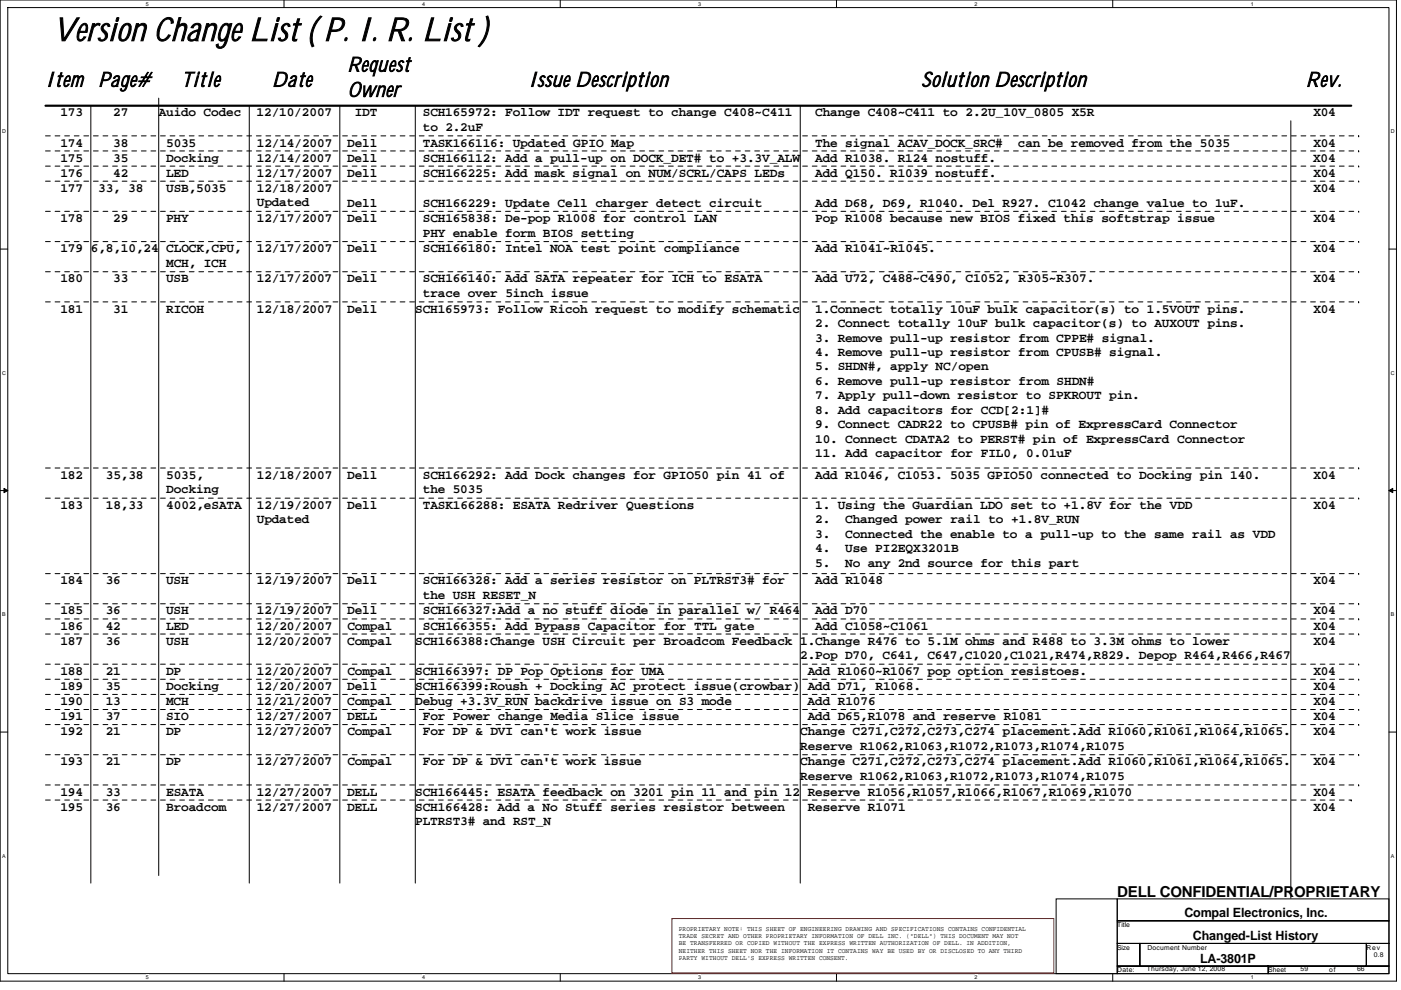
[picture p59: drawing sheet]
<svg xmlns="http://www.w3.org/2000/svg" width="297mm" height="210mm" viewBox="0 0 297 210" stroke-linecap="round" stroke-linejoin="round" font-family="sans-serif">
<defs><g id="words">
<text font-size="6.9" x="11.3" y="8.7">Version Change List ( P. I. R. List )</text>
<g font-size="4.3">
<text x="73.7" y="15.2">Request</text>
<text x="9.6" y="18.4">Item Page#</text>
<text x="38.5" y="18.4">Title</text>
<text x="57.7" y="18.4">Date</text>
<text x="73.7" y="20.5">Owner</text>
<text x="112" y="18.4">Issue Description</text>
<text x="195.3" y="18.4">Solution Description</text>
<text x="276.9" y="18.4">Rev.</text>
</g>
<text font-size="3.2" x="236.9" y="190.2">DELL CONFIDENTIAL/PROPRIETARY</text>
<g font-size="2.7">
<text x="12.8" y="24.7">173</text>
<text x="24" y="24.7">27</text>
<text x="33.7" y="24.7">Auido Codec</text>
<text x="54.4" y="24.7">12/10/2007</text>
<text x="75.3" y="24.7">IDT</text>
<text x="89.7" y="24.7">SCH165972: Follow IDT request to change C408~C411</text>
<text x="89.7" y="27.7">to 2.2uF</text>
<text x="172.9" y="24.7">Change C408~C411 to 2.2U_10V_0805 X5R</text>
<text x="278.5" y="24.7">X04</text>
<text x="12.8" y="31.1">174</text>
<text x="12.8" y="34.3">175</text>
<text x="24" y="31.1">38</text>
<text x="24" y="34.3">35</text>
<text x="35.2" y="31.1">5035</text>
<text x="35.3" y="34.3">Docking</text>
<text x="54.4" y="34.3">12/14/2007</text>
<text x="54.5" y="31.1">12/14/2007</text>
<text x="73.6" y="34.3">Dell</text>
<text x="73.6" y="31.1">Dell</text>
<text x="89.7" y="31.1">TASK166116: Updated GPIO Map</text>
<text x="89.7" y="34.3">SCH166112: Add a pull-up on DOCK_DET# to +3.3V_ALW</text>
<text x="172.9" y="31.1">The signal ACAV_DOCK_SRC#</text>
<text x="172.9" y="34.3">Add R1038. R124 nostuff.</text>
<text x="215.8" y="31.1">can be removed from the 5035</text>
<text x="278.4" y="34.3">X04</text>
<text x="278.5" y="31.1">X04</text>
<text x="12.8" y="40.7">177</text>
<text x="12.8" y="37.5">176</text>
<text x="20.8" y="40.7">33, 38</text>
<text x="24" y="37.5">42</text>
<text x="35.3" y="37.5">LED</text>
<text x="35.3" y="40.7">USB,5035</text>
<text x="54.5" y="40.7">12/18/2007</text>
<text x="54.5" y="37.5">12/17/2007</text>
<text x="73.6" y="37.5">Dell</text>
<text x="89.7" y="37.5">SCH166225: Add mask signal on NUM/SCRL/CAPS LEDs</text>
<text x="172.9" y="37.5">Add Q150. R1039 nostuff.</text>
<text x="278.5" y="37.5">X04</text>
<text x="278.5" y="40.7">X04</text>
<text x="12.8" y="47.1">178</text>
<text x="24" y="47.1">29</text>
<text x="35.3" y="47.1">PHY</text>
<text x="54.5" y="43.8">Updated</text>
<text x="54.5" y="47.1">12/17/2007</text>
<text x="73.6" y="43.9">Dell</text>
<text x="73.6" y="47.1">Dell</text>
<text x="89.7" y="47.1">SCH165838: De-pop R1008 for control LAN</text>
<text x="89.7" y="43.9">SCH166229: Update Cell charger detect circuit</text>
<text x="172.9" y="47.1">Pop R1008 because new BIOS fixed this softstrap issue</text>
<text x="172.9" y="43.9">Add D68, D69, R1040. Del R927. C1042 change value to 1uF.</text>
<text x="278.5" y="47.1">X04</text>
<text x="12.8" y="53.5">179</text>
<text x="19.3" y="53.5">6,8,10,24</text>
<text x="35.3" y="53.5">CLOCK,CPU,</text>
<text x="54.5" y="53.5">12/17/2007</text>
<text x="73.6" y="53.5">Dell</text>
<text x="89.7" y="53.5">SCH166180: Intel NOA test point compliance</text>
<text x="89.7" y="50.1">PHY enable form BIOS setting</text>
<text x="172.9" y="53.5">Add R1041~R1045.</text>
<text x="278.5" y="53.5">X04</text>
<text x="12.8" y="59.9">180</text>
<text x="24" y="59.9">33</text>
<text x="35.3" y="59.9">USB</text>
<text x="35.3" y="56.6">MCH, ICH</text>
<text x="54.5" y="59.9">12/17/2007</text>
<text x="73.6" y="59.9">Dell</text>
<text x="89.7" y="59.9">SCH166140: Add SATA repeater for ICH to ESATA</text>
<text x="172.9" y="59.9">Add U72, C488~C490, C1052, R305~R307.</text>
<text x="278.5" y="59.9">X04</text>
<text x="89.7" y="62.9">trace over 5inch issue</text>
<text x="12.8" y="66.3">181</text>
<text x="24" y="66.3">31</text>
<text x="35.3" y="66.3">RICOH</text>
<text x="54.5" y="66.3">12/18/2007</text>
<text x="73.6" y="66.3">Dell</text>
<text x="88" y="66.3">SCH165973: Follow Ricoh request to modify schematic</text>
<text x="172.9" y="66.3">1.Connect totally 10uF bulk capacitor(s) to 1.5VOUT pins.</text>
<text x="172.9" y="69.3">2. Connect totally 10uF bulk capacitor(s) to AUXOUT pins.</text>
<text x="278.5" y="66.3">X04</text>
<text x="172.9" y="72.4">3. Remove pull-up resistor from CPPE# signal.</text>
<text x="172.9" y="75.5">4. Remove pull-up resistor from CPUSB# signal.</text>
<text x="172.9" y="78.5">5. SHDN#, apply NC/open</text>
<text x="172.9" y="81.6">6. Remove pull-up resistor from SHDN#</text>
<text x="172.9" y="84.7">7. Apply pull-down resistor to SPKROUT pin.</text>
<text x="172.9" y="87.8">8. Add capacitors for CCD[2:1]#</text>
<text x="172.9" y="90.8">9. Connect CADR22 to CPUSB# pin of ExpressCard Connector</text>
<text x="172.9" y="93.9">10. Connect CDATA2 to PERST# pin of ExpressCard Connector</text>
<text x="12.8" y="101.5">182</text>
<text x="22.5" y="101.5">35,38</text>
<text x="35.3" y="101.5">5035,</text>
<text x="54.5" y="101.5">12/18/2007</text>
<text x="73.6" y="101.5">Dell</text>
<text x="89.7" y="101.5">SCH166292: Add Dock changes for GPIO50 pin 41 of</text>
<text x="172.9" y="101.5">Add R1046, C1053. 5035 GPIO50 connected to Docking pin 140.</text>
<text x="172.9" y="97">11. Add capacitor for FIL0, 0.01uF</text>
<text x="278.5" y="101.5">X04</text>
<text x="12.8" y="107.9">183</text>
<text x="22.5" y="107.9">18,33</text>
<text x="35.3" y="107.9">4002,eSATA</text>
<text x="35.3" y="104.6">Docking</text>
<text x="54.5" y="107.9">12/19/2007</text>
<text x="73.6" y="107.9">Dell</text>
<text x="89.7" y="104.6">the 5035</text>
<text x="89.7" y="107.9">TASK166288: ESATA Redriver Questions</text>
<text x="172.9" y="107.9">1. Using the Guardian LDO set to +1.8V for the VDD</text>
<text x="278.5" y="107.9">X04</text>
<text x="54.5" y="111">Updated</text>
<text x="172.9" y="111">2.</text>
<text x="179.2" y="111">Changed power rail to +1.8V_RUN</text>
<text x="172.9" y="117.1">4.</text>
<text x="172.9" y="114">3.</text>
<text x="179.2" y="117.1">Use PI2EQX3201B</text>
<text x="179.2" y="114">Connected the enable to a pull-up to the same rail as VDD</text>
<text x="12.8" y="123.9">184</text>
<text x="22.4" y="123.9">36</text>
<text x="35.3" y="123.9">USH</text>
<text x="54.5" y="123.9">12/19/2007</text>
<text x="73.6" y="123.9">Dell</text>
<text x="89.7" y="123.9">SCH166328: Add a series resistor on PLTRST3# for</text>
<text x="172.9" y="123.9">Add R1048</text>
<text x="172.9" y="120.2">5.</text>
<text x="179.2" y="120.2">No any 2nd source for this part</text>
<text x="278.5" y="123.9">X04</text>
<text x="12.8" y="130.3">185</text>
<text x="22.4" y="130.3">36</text>
<text x="35.3" y="130.3">USH</text>
<text x="54.5" y="130.3">12/19/2007</text>
<text x="73.6" y="130.3">Dell</text>
<text x="89.7" y="130.3">SCH166327:Add a no stuff diode in parallel w/ R464</text>
<text x="89.7" y="127">the USH RESET_N</text>
<text x="172.9" y="130.3">Add D70</text>
<text x="278.5" y="130.3">X04</text>
<text x="12.8" y="133.5">186</text>
<text x="12.8" y="136.7">187</text>
<text x="22.4" y="133.5">42</text>
<text x="22.4" y="136.7">36</text>
<text x="35.3" y="136.7">USH</text>
<text x="35.3" y="133.5">LED</text>
<text x="54.5" y="136.7">12/20/2007</text>
<text x="54.5" y="133.5">12/20/2007</text>
<text x="73.6" y="136.7">Compal</text>
<text x="73.7" y="133.5">Compal</text>
<text x="88" y="136.7">SCH166388:Change USH Circuit per Broadcom Feedback 1.Change R476 to 5.1M ohms and R488 to 3.3M ohms to lower</text>
<text x="89.7" y="133.5">SCH166355: Add Bypass Capacitor for TTL gate</text>
<text x="172.9" y="133.5">Add C1058~C1061</text>
<text x="278.5" y="133.5">X04</text>
<text x="278.5" y="136.7">X04</text>
<text x="12.8" y="143.1">188</text>
<text x="22.4" y="143.1">21</text>
<text x="35.2" y="143.1">DP</text>
<text x="54.5" y="143.1">12/20/2007</text>
<text x="73.7" y="143.1">Compal</text>
<text x="88" y="143.1">SCH166397: DP Pop Options for UMA</text>
<text x="169.7" y="139.8">2.Pop D70, C641, C647,C1020,C1021,R474,R829. Depop R464,R466,R467</text>
<text x="171.3" y="143.1">Add R1060~R1067 pop option resistoes.</text>
<text x="278.5" y="143.1">X04</text>
<text x="12.8" y="146.3">189</text>
<text x="12.8" y="149.5">190</text>
<text x="22.4" y="149.5">13</text>
<text x="22.4" y="146.3">35</text>
<text x="35.3" y="149.5">MCH</text>
<text x="35.3" y="146.3">Docking</text>
<text x="54.5" y="149.5">12/21/2007</text>
<text x="54.5" y="146.3">12/20/2007</text>
<text x="73.6" y="149.5">Compal</text>
<text x="73.6" y="146.3">Dell</text>
<text x="88" y="146.3">SCH166399:Roush + Docking AC protect issue(crowbar)</text>
<text x="88" y="149.5">Debug +3.3V_RUN backdrive issue on S3 mode</text>
<text x="171.2" y="149.5">Add R1076</text>
<text x="171.3" y="146.3">Add D71, R1068.</text>
<text x="278.5" y="146.3">X04</text>
<text x="278.5" y="149.5">X04</text>
<text x="12.8" y="155.9">192</text>
<text x="12.8" y="152.7">191</text>
<text x="22.4" y="155.9">21</text>
<text x="22.4" y="152.7">37</text>
<text x="35.2" y="155.9">DP</text>
<text x="35.3" y="152.7">SIO</text>
<text x="54.5" y="155.9">12/27/2007</text>
<text x="54.5" y="152.7">12/27/2007</text>
<text x="73.6" y="152.7">DELL</text>
<text x="73.7" y="155.9">Compal</text>
<text x="89.7" y="155.9">For DP &amp; DVI can't work issue</text>
<text x="89.7" y="152.7">For Power change Media Slice issue</text>
<text x="169.7" y="155.9">Change C271,C272,C273,C274 placement.Add R1060,R1061,R1064,R1065.</text>
<text x="171.3" y="152.7">Add D65,R1078 and reserve R1081</text>
<text x="278.5" y="152.7">X04</text>
<text x="278.5" y="155.9">X04</text>
<text x="169.7" y="159">Reserve R1062,R1063,R1072,R1073,R1074,R1075</text>
<text x="12.8" y="162.3">193</text>
<text x="22.4" y="162.3">21</text>
<text x="35.2" y="162.3">DP</text>
<text x="54.5" y="162.3">12/27/2007</text>
<text x="73.7" y="162.3">Compal</text>
<text x="89.7" y="162.3">For DP &amp; DVI can't work issue</text>
<text x="169.7" y="165.4">Reserve R1062,R1063,R1072,R1073,R1074,R1075</text>
<text x="169.7" y="162.3">Change C271,C272,C273,C274 placement.Add R1060,R1061,R1064,R1065.</text>
<text x="278.5" y="162.3">X04</text>
<text x="12.8" y="171.9">195</text>
<text x="12.8" y="168.7">194</text>
<text x="22.4" y="171.9">36</text>
<text x="22.4" y="168.7">33</text>
<text x="35.3" y="171.9">Broadcom</text>
<text x="35.3" y="168.7">ESATA</text>
<text x="54.4" y="171.9">12/27/2007</text>
<text x="54.4" y="168.7">12/27/2007</text>
<text x="73.6" y="171.9">DELL</text>
<text x="73.6" y="168.7">DELL</text>
<text x="88" y="168.7">SCH166445: ESATA feedback on 3201 pin 11 and pin 12</text>
<text x="88" y="171.9">SCH166428: Add a No Stuff series resistor between</text>
<text x="171.3" y="171.9">Reserve R1071</text>
<text x="171.3" y="168.7">Reserve R1056,R1057,R1066,R1067,R1069,R1070</text>
<text x="278.5" y="171.9">X04</text>
<text x="278.5" y="168.7">X04</text>
<text x="88" y="175">PLTRST3# and RST_N</text>
<text x="251.1" y="194.4">Compal Electronics, Inc.</text>
<text x="252.9" y="199.3">Changed-List History</text>
<text x="254.5" y="204.2">LA-3801P</text>
</g>
<g font-size="1.4">
<text x="143.9" y="197.3">PROPRIETARY NOTE: THIS SHEET OF ENGINEERING DRAWING AND SPECIFICATIONS CONTAINS CONFIDENTIAL</text>
<text x="236.9" y="196.5">Title</text>
<text x="143.9" y="198.9">TRADE SECRET AND OTHER PROPRIETARY INFORMATION OF DELL INC. (&quot;DELL&quot;) THIS DOCUMENT MAY NOT</text>
<text x="143.9" y="200.4">BE TRANSFERRED OR COPIED WITHOUT THE EXPRESS WRITTEN AUTHORIZATION OF DELL. IN ADDITION,</text>
<text x="143.9" y="202">NEITHER THIS SHEET NOR THE INFORMATION IT CONTAINS WAY BE USED BY OR DISCLOSED TO ANY THIRD</text>
<text x="143.9" y="203.5">PARTY WITHOUT DELL'S EXPRESS WRITTEN CONSENT.</text>
<text x="236.9" y="201.3">Size</text>
<text x="243.3" y="201.3">Document Number</text>
<text x="289.7" y="201.3">Rev</text>
<text x="291.3" y="202.9">0.8</text>
<text x="236.9" y="206.1">Date:</text>
<text x="243.1" y="206">Thursday, June 12, 2008</text>
<text x="268.9" y="206.1">Sheet</text>
<text x="275.8" y="206">59</text>
<text x="281.8" y="206.1">of</text>
<text x="287.8" y="206">66</text>
</g>
<g font-size="1.1">
<text x="30.9" y="1.2">5</text>
<text x="89.5" y="1.2">4</text>
<text x="148.1" y="1.2">3</text>
<text x="206.6" y="1.2">2</text>
<text x="265.2" y="1.2">1</text>
<text x=".4" y="28.2">D</text>
<text x="294.9" y="28.2">D</text>
<text x=".4" y="79.4">C</text>
<text x="294.9" y="79.4">C</text>
<text x=".4" y="130.6">B</text>
<text x="294.9" y="130.6">B</text>
<text x=".4" y="181.8">A</text>
<text x="294.9" y="181.8">A</text>
<text x="30.9" y="207.6">5</text>
<text x="89.5" y="207.6">4</text>
<text x="148.1" y="207.6">3</text>
<text x="206.6" y="207.6">2</text>
<text x="265.2" y="207.6">1</text>
</g>
</g></defs>
<path d="M0 0h296.1v208h-296.1zM1.6 1.6h292.9v204.8h-292.9z" fill="none" stroke="#000" stroke-width=".21"/>
<g fill="#fff">
<path d="M30.9 .2h.6v1.2h-.6z"/>
<path d="M30.9 206.6h.6v1.3h-.6z"/>
</g>
<path d="M60.2 0v1.6M60.2 206.4v1.6" fill="none" stroke="#000" stroke-width=".21"/>
<g fill="#fff">
<path d="M89.5 .2h.6v1.2h-.6z"/>
<path d="M89.5 206.6h.6v1.3h-.6z"/>
</g>
<path d="M118.8 0v1.6M118.8 206.4v1.6" fill="none" stroke="#000" stroke-width=".21"/>
<g fill="#fff">
<path d="M148.1 .2h.6v1.2h-.6z"/>
<path d="M148.1 206.6h.6v1.3h-.6z"/>
</g>
<path d="M177.4 0v1.6M177.4 206.4v1.6" fill="none" stroke="#000" stroke-width=".21"/>
<g fill="#fff">
<path d="M206.6 .2h.6v1.2h-.6z"/>
<path d="M206.6 206.6h.6v1.3h-.6z"/>
</g>
<path d="M235.9 0v1.6M235.9 206.4v1.6" fill="none" stroke="#000" stroke-width=".21"/>
<g fill="#fff">
<path d="M265.2 .2h.6v1.2h-.6z"/>
<path d="M265.2 206.6h.6v1.3h-.6z"/>
<path d="M.4 27.2h.8v1.3h-.8z"/>
<path d="M294.9 27.2h.8v1.3h-.8z"/>
<path d="M.4 78.4h.8v1.3h-.8z"/>
<path d="M294.9 78.4h.8v1.3h-.8z"/>
</g>
<path d="M0 52.8h1.6M294.5 52.8h1.6" fill="none" stroke="#000" stroke-width=".21"/>
<g fill="#fff">
<path d="M.4 129.6h.8v1.3h-.8z"/>
<path d="M294.9 129.6h.7v1.3h-.7z"/>
</g>
<path d="M0 104h1.6M294.5 104h1.6" fill="none" stroke="#000" stroke-width=".21"/>
<path d="M.8 103.5l.8 .5-.8 .5zM294.5 104l.8-.5v1z" fill="#000" stroke="#000" stroke-width=".21"/>
<g fill="#fff">
<path d="M.4 180.8h.8v1.3h-.8z"/>
<path d="M294.9 180.8h.7v1.3h-.7z"/>
</g>
<g fill="none" stroke="#000" stroke-width=".21">
<path d="M19.3 22.4v164.8M33.7 20.8v164.8M52.8 22.4v164.8M72 22.4v164.8M88.1 22.4v164.8M169.7 22.4v164.8M273.7 25.6v164.8M0 155.2h1.6M294.5 155.2h1.6M223.9 190.6h13v15.8h-13zM236.9 190.6h57.6v4.6h-57.6zM236.9 195.2h57.6v4.8h-57.6z"/>
<path d="M236.9 200h4.8v4.8h-4.8zM236.9 204.8h32v1.6h-32zM241.7 200h48v4.8h-48zM268.9 204.8h25.6v1.6h-25.6zM289.7 200h4.8v4.8h-4.8z"/>
</g>
<path d="M142.5 194.8h80.9v11.5h-80.9z" fill="none" stroke="#f00" stroke-width=".21"/>
<path d="M9.6 22.4h276.9" fill="none" stroke="#000" stroke-width=".47"/>
<g fill="none" stroke="#000" stroke-width=".21" stroke-dasharray="1 1 1 1 1 1 1 1">
<path d="M9.6 28.8h278.5M9.6 32h278.5M9.6 35.2h278.5M9.6 38.4h278.5M288.1 28.8h.1M288.1 32h.1M288.1 35.2h.1M288.1 38.4h.1M9.6 44.8h278.5M9.6 51.2h278.5M9.6 57.6h278.5M288.1 44.8h.1"/>
<path d="M288.1 51.2h.1M288.1 57.6h.1M9.6 64h278.5M288.1 64h.1M9.6 99.2h278.5M288.1 99.2h.1M9.6 105.6h278.5M288.1 105.6h.1M9.6 121.6h278.5M9.6 128h278.5M9.6 131.2h278.5M9.6 134.4h278.5"/>
<path d="M288.1 121.6h.1M288.1 128h.1M288.1 131.2h.1M288.1 134.4h.1M9.6 140.8h278.5M9.6 144h278.5M9.6 147.2h278.5M9.6 150.4h278.5M9.6 153.6h278.5M288.1 140.8h.1M288.1 144h.1M288.1 147.2h.1"/>
<path d="M288.1 150.4h.1M288.1 153.6h.1M9.6 160h278.5M9.6 166.4h278.5M9.6 169.6h276.9M286.5 169.6h.1M288.1 160h.1M288.1 166.4h.1"/>
</g>
<use href="#words"/>
</svg>
